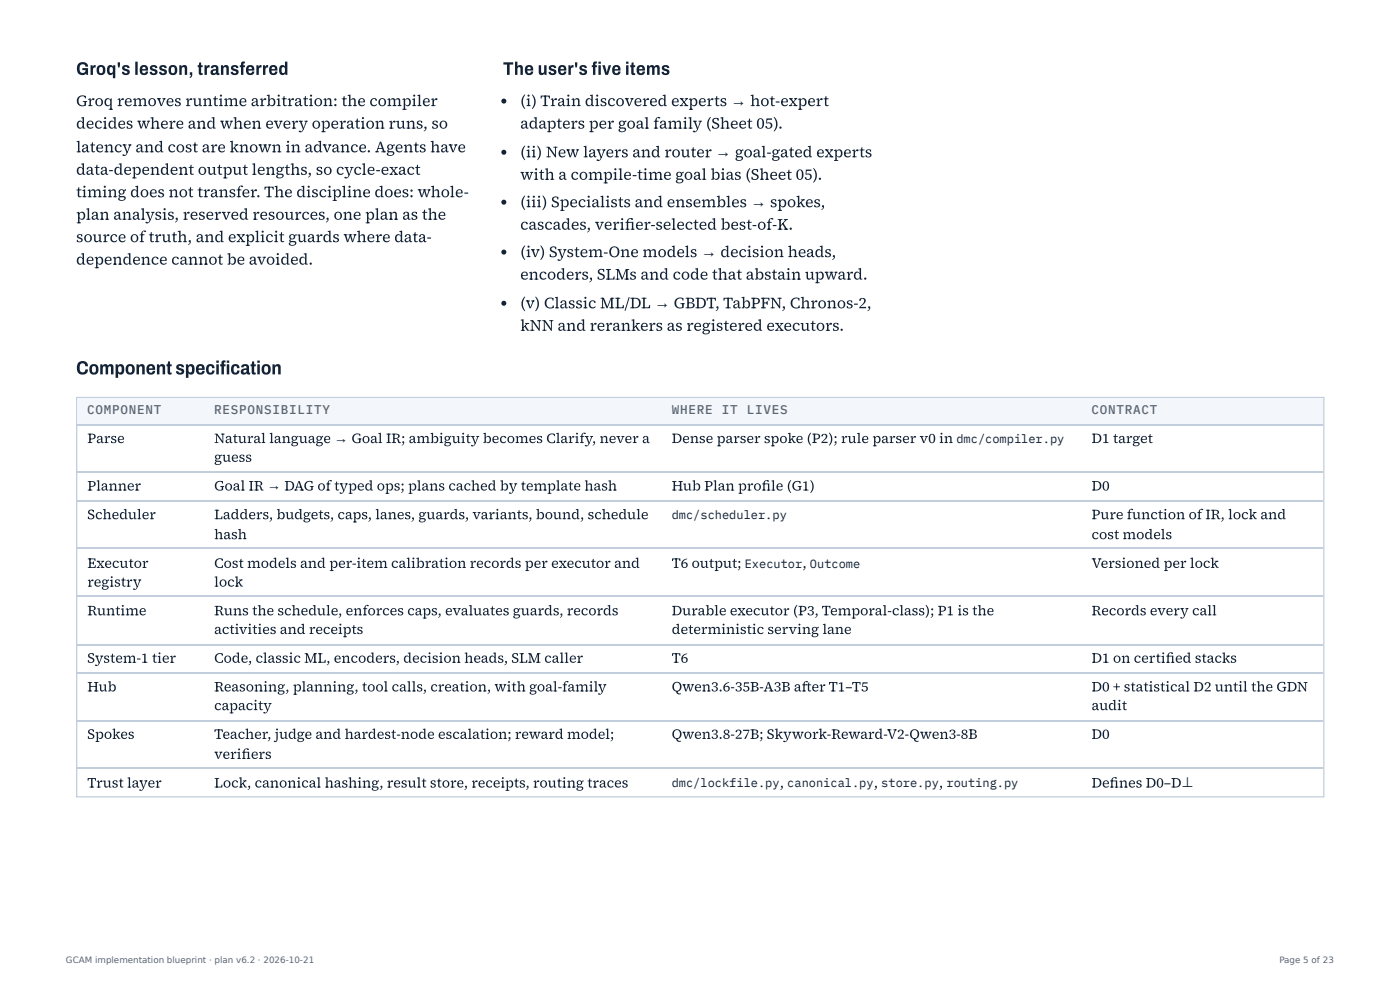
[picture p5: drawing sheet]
<svg xmlns="http://www.w3.org/2000/svg" width="297mm" height="210mm" viewBox="0 0 297 210" stroke-linecap="round" stroke-linejoin="round" font-family="sans-serif">
<defs><g id="words">
<g font-size="4.1" fill="#132235">
<text x="16.1" y="79.4">Component specifcation</text>
<text x="46.7" y="79.4">i</text>
</g>
<g font-size="3.9" fill="#132235">
<text x="16.1" y="15.9">Groq's lesson, transferred</text>
<text x="106.7" y="15.9">The user's five items</text>
</g>
<g font-size="3.3" fill="#132235">
<text x="16.1" y="22.5">Groq removes runtime arbitration: the compiler</text>
<text x="110.4" y="22.5">(i) Train discovered experts → hot-expert</text>
<text x="16.1" y="27.3">decides where and when every operation runs, so</text>
<text x="110.4" y="27.3">adapters per goal family (Sheet 05).</text>
<text x="16.1" y="32.3">latency and cost are known in advance. Agents have</text>
<text x="110.4" y="33.3">(ii) New layers and router → goal-gated experts</text>
<text x="16.1" y="37">data-dependent output lengths, so cycle-exact</text>
<text x="16.1" y="41.8">timing does not transfer. The discipline does: whole-</text>
<text x="110.4" y="38.1">with a compile-time goal bias (Sheet 05).</text>
<text x="16.1" y="46.6">plan analysis, reserved resources, one plan as the</text>
<text x="110.4" y="43.9">(iii) Specialists and ensembles → spokes,</text>
<text x="16.1" y="51.3">source oftruth, and explicit guards where data-</text>
<text x="110.4" y="48.7">cascades, verifer-selected best-of-K.</text>
<text x="132.6" y="48.7">i</text>
<text x="16.1" y="56.1">dependence cannot be avoided.</text>
<text x="110.4" y="54.5">(iv) System-One models → decision heads,</text>
<text x="110.4" y="59.3">encoders, SLMs and code that abstain upward.</text>
<text x="110.4" y="65.4">(v) Classic ML/DL → GBDT, TabPFN, Chronos-2,</text>
<text x="110.4" y="70.1">kNN and rerankers as registered executors.</text>
</g>
<g font-size="3" fill="#132235">
<text x="18.5" y="93.9">Parse</text>
<text x="45.4" y="93.9">Natural language → Goal IR; ambiguity becomes Clarify, never a</text>
<text x="142.5" y="93.9">Dense parser spoke (P2); rule parser v0 in</text>
<text x="231.6" y="93.9">D1 target</text>
<text x="45.4" y="97.9">guess</text>
<text x="18.5" y="104">Planner</text>
<text x="45.4" y="104">Goal IR → DAG oftyped ops; plans cached by template hash</text>
<text x="142.5" y="104">Hub Plan profle (G1)</text>
<text x="161.6" y="104">i</text>
<text x="231.6" y="104">D0</text>
<text x="18.5" y="110.1">Scheduler</text>
<text x="45.4" y="110.1">Ladders, budgets, caps, lanes, guards, variants, bound, schedule</text>
<text x="231.6" y="110.1">Pure function ofIR, lock and</text>
<text x="45.4" y="114.3">hash</text>
<text x="231.6" y="114.3">cost models</text>
<text x="18.5" y="120.4">Executor</text>
<text x="18.5" y="124.4">registry</text>
<text x="45.4" y="120.4">Cost models and per-item calibration records per executor and</text>
<text x="45.4" y="124.4">lock</text>
<text x="142.5" y="120.4">T6 output;</text>
<text x="170.2" y="120.4">,</text>
<text x="231.6" y="120.4">Versioned per lock</text>
<text x="18.5" y="130.4">Runtime</text>
<text x="45.4" y="130.4">Runs the schedule, enforces caps, evaluates guards, records</text>
<text x="142.5" y="130.4">Durable executor (P3, Temporal-class); P1 is the</text>
<text x="231.6" y="130.4">Records every call</text>
<text x="45.4" y="134.4">activities and receipts</text>
<text x="142.5" y="134.4">deterministic serving lane</text>
<text x="18.5" y="140.5">System-1 tier</text>
<text x="45.4" y="140.5">Code, classic ML, encoders, decision heads, SLM caller</text>
<text x="142.5" y="140.5">T6</text>
<text x="231.6" y="140.5">D1 on certifed stacks</text>
<text x="247.3" y="140.5">i</text>
<text x="18.5" y="146.6">Hub</text>
<text x="45.4" y="146.6">Reasoning, planning, tool calls, creation, with goal-family</text>
<text x="142.5" y="146.6">Qwen3.6-35B-A3B afer T1–T5</text>
<text x="170.1" y="146.6">t</text>
<text x="231.6" y="146.6">D0 + statistical D2 until the GDN</text>
<text x="45.4" y="150.5">capacity</text>
<text x="231.6" y="150.5">audit</text>
<text x="18.5" y="156.6">Spokes</text>
<text x="45.4" y="156.6">Teacher, judge and hardest-node escalation; reward model;</text>
<text x="45.4" y="160.9">verifers</text>
<text x="51.2" y="160.9">i</text>
<text x="142.5" y="156.6">Qwen3.8-27B; Skywork-Reward-V2-Qwen3-8B</text>
<text x="231.6" y="156.6">D0</text>
<text x="18.5" y="167">Trust layer</text>
<text x="45.4" y="167">Lock, canonical hashing, result store, receipts, routing traces</text>
<text x="165.4" y="167">,</text>
<text x="185.4" y="167">,</text>
<text x="199.2" y="167">,</text>
<text x="231.6" y="167">Defnes D0–D⊥</text>
<text x="235.4" y="167">i</text>
</g>
<g font-size="2.7" fill="#55667c">
<text x="18.5" y="87.8">COMPONENT</text>
<text x="45.4" y="87.8">RESPONSIBILITY</text>
<text x="142.5" y="87.8">WHERE</text>
<text x="153.1" y="87.8">IT</text>
<text x="158.4" y="87.8">LIVES</text>
<text x="231.6" y="87.8">CONTRACT</text>
</g>
<g font-size="2.5" fill="#132235">
<text x="202.9" y="93.9">dmc/compiler.py</text>
<text x="142.5" y="110.1">dmc/scheduler.py</text>
<text x="158" y="120.4">Executor Outcome</text>
<text x="142.5" y="167">dmc/lockfile.py canonical.py store.py routing.py</text>
</g>
<g font-size="1.9" fill="#55667c">
<text x="14" y="204.3">GCAM implementation blueprint · plan v6.2 · 2026-10-21</text>
<text x="271.4" y="204.3">Page 5 of 23</text>
</g>
</g></defs>
<path d="M16.3 84.3h264.6v84.6h-264.6z" fill="none" stroke="#c2cedb" stroke-width=".26"/>
<g fill="#f3f6fa">
<path d="M16.4 84.4h27v5.6h-27z"/>
<path d="M43.4 84.4h97.1v5.6h-97.1z"/>
<path d="M140.5 84.4h88.9v5.6h-88.9z"/>
<path d="M229.4 84.4h51.3v5.6h-51.3z"/>
</g>
<path d="M16.4 90.1h264.3M16.4 100.1h264.3M16.4 106.2h264.3M16.4 116.3h264.3M16.4 126.3h264.3M16.4 136.7h264.3M16.4 142.7h264.3M16.4 152.8h264.3M16.4 162.9h264.3" fill="none" stroke="#c2cedb" stroke-width=".26"/>
<g fill="#132235">
<circle cx="106.9" cy="21.4" r=".53"/>
<circle cx="106.9" cy="32.3" r=".53"/>
<circle cx="106.9" cy="42.9" r=".53"/>
<circle cx="106.9" cy="53.4" r=".53"/>
<circle cx="106.9" cy="64.3" r=".53"/>
</g>
<use href="#words"/>
</svg>
